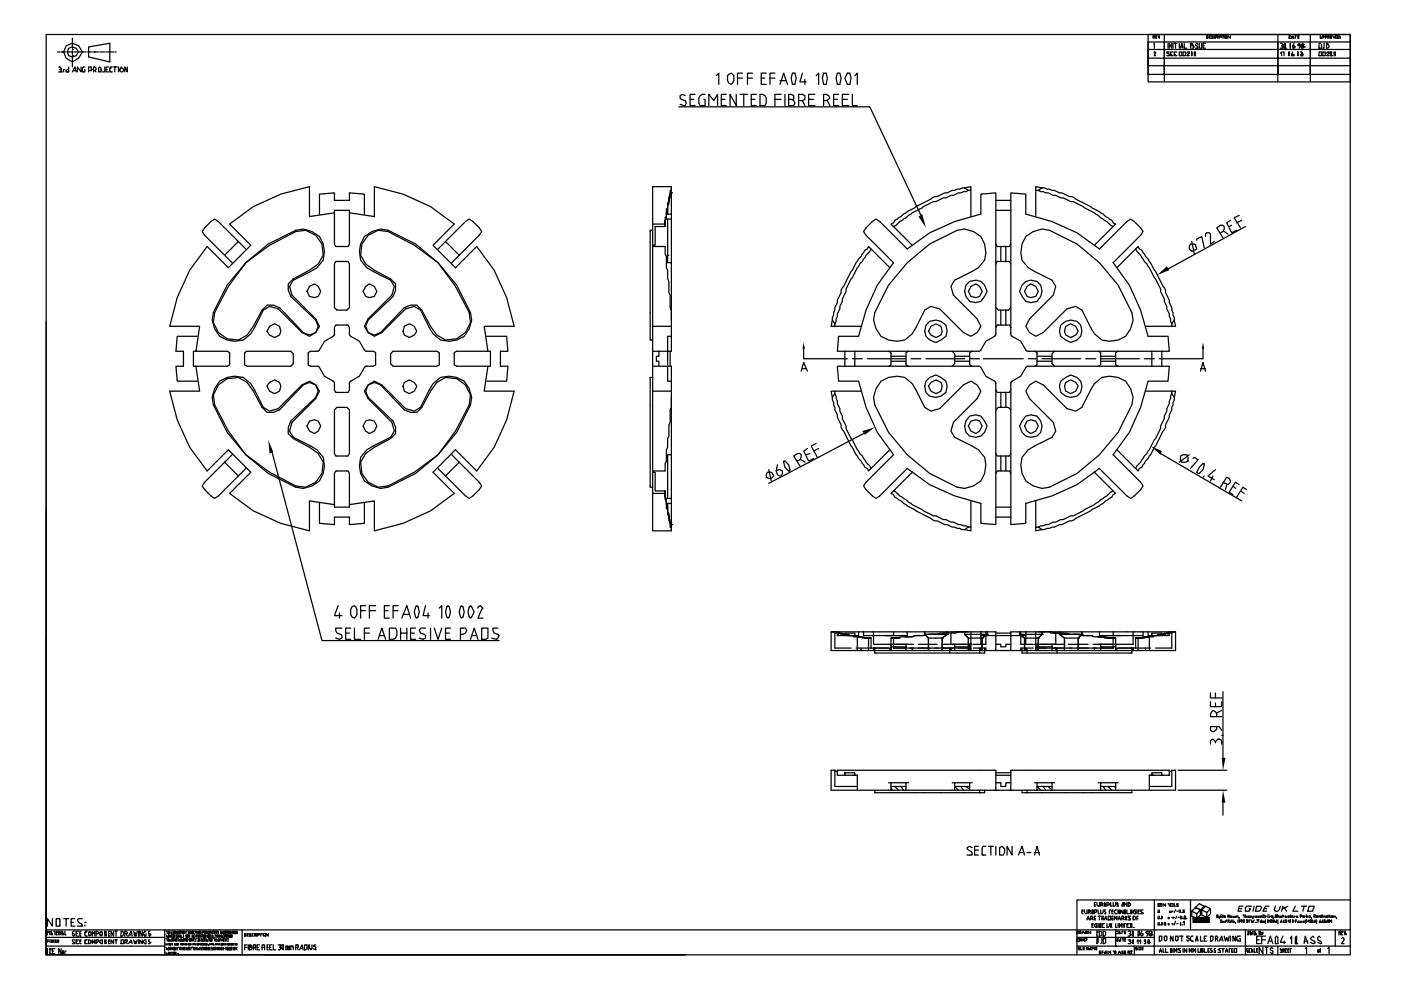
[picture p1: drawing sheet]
<svg xmlns="http://www.w3.org/2000/svg" width="297mm" height="210mm" viewBox="0 0 297 210" stroke-linecap="round" stroke-linejoin="round" font-family="sans-serif">
<g fill="none" stroke="#000" stroke-width=".26">
<path d="M12.2 11h.5M12.4 14.2h.3l.3 .3v.2h-.3M12.7 14.7h.3v.6h-.6M12.7 14.7h.3M13 11h1M13 15.3h.2M13.8 14.7h-.3v.6M14 9.7l1.3-.5 1.4 .5 .8 1.3-.8 1.3-1.4 .8-1.3-.8-.5-1.3zM14.3 11h1M14.3 15.3h.3M14.6 10.2l.7-.2 .8 .2 .6 .8-.6 .8-.8 .3-.7-.3-.3-.8zM14.6 14.2v1.1h-.6v-.3l.3-.3h.3"/>
<path d="M15.3 13.1v1.1M15.3 8.1v1.1M15.3 15.3l.6-1.1 .2 1.1M15.3 10.5h.3M15.3 9.4v.8M15.3 10.8v.8M15.3 12.1v.8M15.3 11.8h.3M15.6 11h1.6M15.6 15h.5M17.2 14.2v1.1l-.8-1.1v1.1M17.5 11h.8"/>
<path d="M18 14.2h-.3l-.2 .3v.8h.5v-.6M18.5 11h1.1M18.8 10l4.5-.8v3.9l-4.5-1zM18.8 15h.5v-.3h.3l-.3-.2v-.3h-.5v1.1M19.8 15h.3l.3 .3M19.8 11h1.1M20.1 15l.3-.3v-.2l-.3-.3h-.3v1.1M20.9 14.5l.3-.3 .2 .3v.8h-.5zM21.2 11h1M22.2 14.2v1.1h-.5M22.5 11h1.6M22.5 14.7h.3"/>
<path d="M23 14.2h-.5v1.1h.5M23.3 14.5h.2M23.8 14.2h-.3l-.2 .3v.8h.5M24.1 14.2h.8M24.3 11h.3M24.3 14.2v1.1M25.1 14.2v1.1M25.7 14.2l.5 .5v.3l-.3 .3h-.2l-.3-.3zM27 14.2v1.1l-.5-1.1v1.1M151.9 16.1l.5-.6v2.4M154.3 16.1l.7-.6 .6 .6v1l-.6 .8-.5-.3-.2-.5zM156.4 16.6h1"/>
<path d="M157.4 15.5h-1v2.4M158.5 16.6h1M159.5 15.5h-1v2.4M161.4 16.6h.8M162.5 15.5h-1.1v2.4h1.1M163.2 16.6h1.1M164.3 15.5h-1.1v2.4M165.4 17.9l.8-2.4 .8 2.4M165.4 17.1h1.3M168 15.5h.5l.3 1.1-.3 1.3h-.5l-.3-1.3zM170.1 15.5l-.5 1.9h1.3M170.7 16.8v1.1"/>
<path d="M173 16.1l.6-.6v2.4M174.6 15.5h.6l.2 1.1-.2 1.3h-.6l-.2-1.3zM177.5 15.5h.6l.2 1.1-.2 1.3h-.6l-.2-1.3zM179.7 15.5h.5l.2 1.1-.2 1.3h-.5l-.6-1.3zM181.2 16.1l.6-.6v2.4M243.4 10.5h42.9M244.5 7.8h.2v.3M244.7 7.8v-.2h-.2v.5M244.7 9.4v-.2v1M244.7 11.3v-.3h.3l-.3 .8h.3M245 7.8h.3M245.3 7.6h-.3v.5h.3"/>
<path d="M245.5 7.6l.3 .5v-.5M246.9 7.3v10.1M247.6 9.2v1M247.9 11h-.5v.3h.2l.3 .3v.2h-.5M248.2 11.6h.2M248.4 9.2v1l-.5-1v1M248.7 11h-.5v.8h.5M248.7 9.2v1M249 9.2h.5M249 11.6h.2M249.2 9.2v1M249.5 11h-.5v.8h.5"/>
<path d="M250 11h.6v.8h-.6zM250 9.2v1M250.3 10.2l.3-1 .2 1M250.3 10h.5M250.8 11h.6v.8h-.6zM251.1 9.2v1h.5M251.6 11.3l.3-.3h.2v.3l-.5 .5h.5M252.4 9.2v1M252.7 11.8v-.8v.8M252.9 9.4l-.2-.2v.5h.2l.3 .3-.3 .2h-.2M253.5 11.6h-.3v-.6h.3v.8h-.3M254 9.4l-.3-.2-.2 .2v.3h.2l.3 .3v.2h-.5"/>
<path d="M254.3 9.2v1h.5v-1M255.1 9.7h.2M255.6 9.2h-.5v1h.5M255.9 7.6h.2v.5h-.2zM256.4 7.8h.2M256.6 7.6h-.2v.5h.2M257.2 7.6h-.3v.2h.3v.3h-.3h.3M257.4 7.6h.3v.5h-.3zM257.7 7.6h.5v.2h-.2M258.2 7.6v.5l-.2-.3h-.3M258.5 7.8h.5l-.2-.2h-.3v.5M259 7.6h.6v.5"/>
<path d="M259.3 7.6v.5M259.8 7.6h.3v.5h-.3zM260.9 7.6v.5l-.6-.5v.5M270.9 7.3v10.1M271.5 11.3l.2-.3v.8M271.5 9.2h.2l.3 .2v.3h-.3M271.7 9.7h.3v.3M271.7 9.7h.3M272 11h.3v.8M272 10v.2h-.5M272 10h.3M272.3 9.4l.2-.2v1h-.2z"/>
<path d="M272.5 10.2h.3M273.3 7.6h.3l.2 .2v.3h-.5zM273.3 11.8v-.8v.8M273.6 9.2v1zM273.8 8.1l.3-.5 .3 .5h-.3M274.1 11l-.3 .8h.6v-.2h-.6M274.4 9.2l-.3 .5v.5h.3l.2-.2-.2-.3h-.3M274.9 7.6h-.3v.5M275.2 11.8v-.8v.8M275.2 7.8h.2M275.4 7.6h-.2v.5h.2M275.7 11h.3l.2 .3h-.2v.3h.2"/>
<path d="M275.7 11.6h.5M275.7 9.7h-.5v-.3h.2v-.2l.3 .2v.6l-.3 .2M276 9.4l.2-.2v.2h.3l-.3 .3h-.2zM276 10v-.3h.2l.3 .3M276 10v.2h.2l.3-.2M276 10h.2M276.2 11.6v.2h-.5M276.5 10h.3M277.8 7.3v10.1M279.7 11h.5v.8h-.5zM279.7 9.2h.2l.3 .2v.8h-.5zM279.9 7.6l.3 .5h-.3z"/>
<path d="M280.5 11h.5v.8h-.5zM280.7 7.8h-.2h.2v-.2h-.2v.5M280.7 9.2v1h-.2M281 7.8h.3v-.2h-.3v.5M281.3 11.3l.2-.3h.3v.3l-.5 .5h.5M281.3 9.2h.2v.2l.3 .3v.3l-.3 .2h-.2zM281.5 7.8h.3v.3M281.8 7.8v-.2h-.3v.5M282 7.6h.3v.5h-.3zM282 11h.3v.8h-.3zM282.3 11.8h.3M282.6 7.6l.2 .5 .3-.5"/>
<path d="M283.1 11.6h-.3v-.6h.3v.8h-.3M283.1 7.8h.3M283.6 7.6h-.5v.5h.5M283.6 7.6h.3l.3 .2v.3h-.6zM286.3 8.9h-42.9v5h42.9M286.3 12.3h-42.9v5.1h42.9v-10.1h-42.9v8.5h42.9M142.3 39.9v.5h-.2v1.1l-.3 .2v1.1l-.2 .2v1.1l-.3 .3v1.5l-.3 .3v1.9v-1.4l.3-.2v-1.3l.3-.3v-1.3l.2-.3v-1.1l.3-.2v-.8l.2-.3v-1.3h-3.9v7.9M143.9 22.7h40.5l10.9 23M145.3 20.3l-.6-.3-.5 .3v.5l.3 .3 .8 .2 .2 .6-.2 .5-1.1-.3M146.3 21.1h.8M147.4 20h-1.1v2.4h1.1M149.5 20h-.5l-.6 .3-.2 .5v1.1l.2 .5h1.1v-1.3h-.3"/>
<path d="M150.3 22.4v-2.4l1 1.3 .8-1.3v2.4M152.9 21.1h.8M154 20h-1.1v2.4h1.1M156.1 20v2.4l-1.3-2.4v2.4M156.9 20h1.6M157.7 20v2.4M159.3 21.1h.8M160.3 20h-1v2.4h1M161.1 20h.6l.5 .3 .3 .5v1.1l-.3 .5h-1.1zM164.3 21.1h1.3M165.6 20h-1.3v2.4M166.4 20v2.4"/>
<path d="M167.2 21.1h.5l.6 .2 .2 .6-.2 .5h-1.1v-2.4h.5l.6 .3v.8h-.6M169.3 21.3h.8l.6 1.1M170.1 21.3l.6-.2v-.8l-.6-.3h-.8v2.4M171.4 21.1h1.1M172.8 20h-1.4v2.4h1.4M174.6 21.3h.6l.5-.2 .2-.3-.2-.5-.5-.3h-.6v2.4M175.4 21.3l.5 1.1M176.7 21.1h.8M177.8 20h-1.1v2.4h1.1M178.6 21.1h1.1M179.9 20h-1.3v2.4h1.3M180.7 20v2.4h1.1"/>
<path d="M204.5 39.9l1.3-.3v.8h-.5M220.9 39.9l-1.3-.3v.8M43.9 52.3l4.5 4.5 4.8-4.8-4.5-4.5 5-3.7 5.8-2.6 6.1-1.6v6.3l5.3-.7v6.6l.3 .5h2.6l.3-.5v-6.6l5.3 .7v-6.3l6.1 1.6 5.8 2.6 5 3.7-4.5 4.5 4.8 4.8 4.5-4.5 3.7 5 2.6 5.8 1.6 6.1h-6.3l.8 5.3h-6.7l-.5 .3v2.6l.5 .3h6.7l-.8 5.3h6.3l-1.6 6.1-2.6 5.8-3.7 5-4.5-4.5-4.8 4.8 4.5 4.5-5 3.7-5.8 2.6-6.1 1.6v-6.3l-5.3 .8v-6.6l-.3-.6h-2.6l-.3 .6v6.6l-5.3-.8v6.3l-6.1-1.6-5.8-2.6-5-3.7 4.5-4.5-4.8-4.8-4.5 4.5-3.7-5-2.6-5.8-1.6-6.1h6.3l-.8-5.3h6.7l.5-.3v-2.6l-.5-.3h-6.7l.8-5.3h-6.3l1.6-6.1 2.6-5.8zM50.5 51.2l-2.9 3 1.6 1.5M52.1 52.8l-5.8-5.8-.8-.5-.8 .5-1.3 1.3-.5 .8 .5 .8 4.2 4.3M52.1 55.7l4.8-3.9 5.8-2.9 1.6-.3 1.8 .5 1.6 1.1 .8 1.6a4.3 4.3 0 0 1-2.6 5.8l-3.7 1.8-.8 1.4 .5 1.8 5 5 .8 1.6-.8 1.4-1.3 .7-1.6-.7-5-5.1-1.9-.5-1.3 .8-1.8 3.7a4.3 4.3 0 0 1-5.8 2.6l-1.6-.8-1.1-1.5-.5-1.9 .2-1.6 3-5.8zM52.1 55.7l5-3.7 5.6-2.9 2.1-.2 2.1 1 1.4 1.9 .2 2.4-1 1.8-1.9 1.3-3.4 1.9-1.1 1v1.4l.5 1.3 5.3 5 .6 1.3-.6 1.4-1.3 .5-1.3-.5-5-5.3-1.4-.6h-1.3l-1 1.1-1.9 3.4-1.3 1.9-1.9 1-2.3-.2-1.9-1.3-1.1-2.2 .3-2.1 2.9-5.5zM67.7 45.4v-4.2l3.2-.3v1.6h3.2v-1.6l3.2 .3v4.2M70.9 45.2v-.6h3.2v.6M71.2 55.5h2.6l.3 .5v9.3l-.5 .5h-2.2l-.5-.5v-9.3zM77.3 50.2l1.5-1.1 1.9-.5 1.6 .3 5.8 2.9 4.8 3.9 3.9 4.8 2.9 5.8 .3 1.6-.5 1.9-1.1 1.5-1.6 .8a4.3 4.3 0 0 1-5.8-2.6l-1.8-3.7-1.4-.8-1.8 .5-5 5.1-1.6 .7-1.3-.7-.8-1.4 .8-1.6 5-5 .5-1.8-.8-1.4-3.7-1.8a4.3 4.3 0 0 1-2.6-5.8zM78.1 49.9l2.1-1 2.1 .2 5.5 2.9 5.1 3.7 3.7 5.1 2.9 5.5 .2 2.1-1 2.2-1.9 1.3-2.3 .2-1.9-1-1.3-1.9-1.9-3.4-1-1.1h-1.4l-1.3 .6-5 5.3-1.3 .5-1.3-.5-.6-1.4 .6-1.3 5.2-5 .6-1.3v-1.4l-1.1-1-3.4-1.9-1.9-1.3-1-1.8 .2-2.4z"/>
<path d="M92.9 52.8l1.6-1.6 2.9 3M94.5 51.2l4.2-4.2 .8-.5 .8 .5 1.3 1.3 .5 .8-.5 .8-5.8 5.8M138.4 52.3h2.6v1.6l.3 .5v2.4l.3 .5v1.9l.2 .5v2.4l.3 .5v2.7l.2 .5v2.1M138.4 52.3v16.9M138.4 47.5v4.8M138.4 48.9h-.6v23.2h.6M138.4 47.5h2.6M141 48.1h-2.1v3.9h-.5M141.3 45.2h.3M141.6 46.5h.7v9.2h-.7zM141.6 54.2h.2M141.6 44.1v1.3h.7"/>
<path d="M142.1 41.2h.2M142.3 55.7v12.2M142.6 40.9h-.3v5.6M183.4 53.1l.5-.3 .2-.5 .6 .5-2.9 4-2.4 4.5v.5l-.8 1.6v.5l-.5 1.1v.5l-.6 1.1v.5l-.5 1.6-.5-.8v-.5l.5-1.6v-.5l.5-1.1v-.5l.8-1.6v-.5l3.2-5.9 1.1-1.3zM183.6 48.3l1.3-1.3 .8-.5 .8 .5 5.9 5.8 4.7-3.4 5.3-2.4 5.6-1.6v-4.2l3.1-.3v30.2l-2.1 1.3-1.3 2.1h-30.2l.3-3.2h4.2l1.6-5.5 2.4-5.3 3.4-4.8-5.8-5.8-.5-.8zM184.7 52.8l3.9 4M189.4 48.1l4 3.9M189.7 46.7l1.3-.8 1.4-1 5.8-3.2h.5l1.6-.8h.5l1.1-.5h.5l1.6-.5h.5l.8 .5-1.6 .5h-.5l-1.1 .6h-.5l-1 .5h-.6l-1.6 .8h-.5l-4.5 2.4-4 2.9-.5-.6 .5-.2zM192.4 55.7l4.7-3.9 5.8-2.9 1.6-.3 1.9 .5 1.6 1.1 .8 1.6a4.3 4.3 0 0 1-2.7 5.8l-3.7 1.8-.8 1.4 .5 1.8 5.1 5 .8 1.6-.8 1.4-1.4 .7-1.5-.7-5.1-5.1-1.8-.5-1.3 .8-1.9 3.7a4.3 4.3 0 0 1-5.8 2.6l-1.6-.8-1.1-1.5-.5-1.9 .3-1.6 2.9-5.8zM205.8 40.4v5.5M211.1 51.8l.3 .5h2.6l.3-.5M211.1 56l.3-.5h2.6l.3 .5"/>
<path d="M211.1 44.6h3.2M211.1 42.5h3.2M212.2 52.3v3.2M213.3 52.3v3.2M214.3 40.9l3.2 .3v4.2l5.5 1.6 5.3 2.4 4.8 3.4 5.8-5.8 .8-.5 .8 .5 1.3 1.3 .6 .8-.6 .8-5.8 5.8 3.4 4.8 2.4 5.3 1.6 5.5h4.2l.3 3.2h-30.1l-1.4-2.1-2.1-1.3zM217.5 50.2l1.6-1.1 1.8-.5 1.6 .3 5.8 2.9 4.8 3.9 4 4.8 2.9 5.8 .2 1.6-.5 1.9-1 1.5-1.6 .8a4.3 4.3 0 0 1-5.9-2.6l-1.8-3.7-1.3-.8-1.9 .5-5 5.1-1.6 .7-1.3-.7-.8-1.4 .8-1.6 5-5 .5-1.8-.8-1.4-3.7-1.8a4.3 4.3 0 0 1-2.6-5.8zM219.6 40.4v5.5M219.6 40.4h.5M220.1 40.4l.8-.5h.6l1.5 .5h.6l1 .5h.6l1.5 .8h.6l5.8 3.2 1.3 1 1.3 .8 .3 .6 .5 .2-.5 .6-.5-.3-.8-.8-1.3-.8-1.4-1-4.5-2.4h-.5l-1.6-.8h-.5l-1.1-.5h-.5l-1.1-.6h-.5zM236 48.1l-4 3.9M240.8 52.8l.5-.5 .3 .5 .5 .3 .8 1.3 1 1.3 3.2 5.9v.5l.8 1.6v.5l.5 1.1v.5l.6 1.6v.5l-.6 .8-.5-1.6v-.5l-.5-1.1v-.5l-.5-1.1v-.5l-.8-1.6v-.5l-2.4-4.5zM240.8 52.8l-4 4"/>
<path d="M252.4 51.8h.8l.3 .2 .2 .8-1 .6-.6-.6v-.5zM252.7 51.2l.5 2.7M253.7 51v-.3l1.1-.5 .5 2.4M255.6 50.2v-.5l.3-.3h.5l.2 .3v2.1l.8-.6M258.8 49.4l.5-.3 .3-.5v-.5l-.3-.3h-.5l-.8 .5 1.3 2.1M259.6 49.1l.7 .6M260.9 46.7l-.8 .6 1 2.1 1.1-.5M261.1 47.8l-.5 .3M262.7 45.7l-1 .5 1.3 2.1M263.3 46.7l-1.1 .6M264.1 48.1l-16.5 9M9.8 68.2v134.4h276.5v-195.3h-276.5v195.3"/>
<path d="M41.5 74.5h-.5v3.2h.5M41.8 71.3h-4.2l-.3 3.2h1.6v3.2h-1.6l.3 3.2h4.2M51.9 74.8l.5-.3h9.2l.6 .6v2.1l-.6 .5h-9.2l-.5-.3zM57.1 69.2l1.1-.5 1.1 .5 .2 1.1-.2 .8-1.1 .5-1.1-.5-.5-.8zM65.4 74.8l.5-.3h1.6l1.3-2.1 2.1-1.3v-1.6l.3-.5h2.6l.3 .5v1.6l2.1 1.3 1.3 2.1h1.6l.5 .3v2.6l-.5 .3h-1.6l-1.3 2.1-1.9 1.1-.2 .2v1.6l-.3 .6h-2.6l-.3-.6v-1.6l-.3-.2-1.8-1.1-1.3-2.1h-1.6l-.5-.3zM65.6 60.8l1.1-.6 .8 .6 .5 1-.5 1.1-.8 .2-1.1-.2-.5-1.1zM77.5 60.8l.8-.6 1.1 .6 .5 1-.5 1.1-1.1 .2-.8-.2-.5-1.1zM82.8 75.1l.5-.6h9.3l.5 .3v2.6l-.5 .3h-9.3l-.5-.5zM85.7 69.2l1.1-.5 1 .5 .6 1.1-.6 .8-1 .5-1.1-.5-.2-.8zM103.2 71.3h4.2l.3 3.2h-1.6v3.2h1.6l-.3 3.2h-4.2M103.5 74.5h.5v3.2h-.5M138.4 74.5v3.2"/>
<path d="M138.4 77.7h3.9v6.6M138.4 69.2v5.3M138.4 77.7v5.3M138.4 69.2h3.9M139.7 74.5v1.1h-.5v1h.5v1.1M142.1 74.5v3.2M142.3 71.3h-.7v9.6h.7M142.3 67.9v6.6h-3.9M169.9 78.8l.5-1.9 .8 1.9M170.1 78.2h.8M170.4 74v2.1h9.3M176.5 67.9l-.3 1.3h.8"/>
<path d="M177 68.7v.5M177 69.2h5.6M177.5 77.7h30.2l1.3 2.1 2.1 1.3v30.2l-3.1-.3v-4.2l-5.6-1.6-5.3-2.4-4.7-3.4-5.9 5.8-.8 .5-.8-.5-1.3-1.3-.5-.8 .5-.8 5.8-5.8-3.4-4.8-2.4-5.3-1.6-5.5h-4.2zM179.1 74.5v3.2M180.7 76.1h2.1M181.2 74.5v3.2M183.9 76.1h8.2M188.4 74.5l.5 .3v2.6l-.5 .3M188.9 76.6h3.2M188.9 75.6h3.2M192.6 74.5l-.5 .3v2.6l.5 .3M193.1 76.1h2.2"/>
<path d="M196.3 69a2.65 2.65 0 0 1 4.3 0l.2 1.3-.2 1-1.1 .8-1.1 .6a2.52 2.52 0 0 1-2.1-3.7zM196.3 76.1h8.2M197.4 69.2l1-.5 1.1 .5 .3 1.1-.3 .8-1.1 .5-1-.5-.6-.8zM201.9 74.5l.5 .6v2.1l-.5 .5M202.4 76.6h3.2M202.4 75.6h3.2M204.8 60.5a2.47 2.47 0 0 1 2.7-1 2.47 2.47 0 0 1 1.8 2.3l-.5 1.1-.8 1-1.1 .3-1.3-.3-.8-1-.3-1.1zM205.6 76.1h2.1M205.8 60.8l1.1-.6 .8 .6 .5 1-.5 1.1-.8 .2-1.1-.2-.5-1.1zM206.1 74.5l-.5 .3v2.6l.5 .3M208.5 76.1h8.5M211.1 65.3l.6 .5h2.1l.5-.5"/>
<path d="M211.1 69.5l.3-.5h2.6l.3 .5M212.2 65.8v3.2M213.3 65.8v3.2M216.7 60.5a2.31 2.31 0 0 1 3.2-.8 2.31 2.31 0 0 1 .8 3.2l-.8 1-1.4 .3-1-.3-.8-1-.5-1.1zM217.8 60.8l.7-.6 1.1 .6 .5 1-.5 1.1-1.1 .2-.7-.2-.6-1.1zM218 76.1h1.9M219.3 74.5l.6 .3v2.6l-.6 .3M219.9 76.6h3.1M219.9 75.6h3.1M220.9 76.1h8.2M223.6 74.5l-.6 .6v2.1l.6 .5M224.9 69a2.65 2.65 0 0 1 4.2 0 2.52 2.52 0 0 1-2.1 3.7l-1-.6-1.1-.8-.3-1z"/>
<path d="M226 69.2l1-.5 1.1 .5 .5 1.1-.5 .8-1.1 .5-1-.5-.3-.8zM230.2 76.1h2.1M232.8 74.5l.6 .3v2.6l-.6 .3M233.4 76.6h3.1M233.4 75.6h3.1M233.4 76.1h8.2M237.1 74.5l-.6 .3v2.6l.6 .3M242.6 76.1h2.1M242.9 69.2h5.5M244.2 74.5v3.2M246.3 74.5v3.2M249 67.9l.2 1.3h-.8v-.5"/>
<path d="M254.5 78.8l.6-1.9 .5 1.9M254.5 78.2h1.1M255.1 74v2.1h-9.3M46.3 81.7l1.9-1.4 2.3-.2 1.9 1 1.3 1.9 1.9 3.4 1 1.1h1.3l1.4-.5 5-5.3 1.3-.6 1.3 .6 .6 1.3-.6 1.3-5.3 5-.5 1.4v1.3l1.1 1 3.4 1.9 1.9 1.3 1 1.9-.2 2.4-1.4 1.8-2.1 1.1-2.1-.3-5.6-2.9-5-3.7-3.7-5-2.9-5.6-.3-2.1zM46.6 80.9l1.6-.8a4.3 4.3 0 0 1 5.8 2.6l1.8 3.7 1.3 .8 1.9-.5 5-5 1.6-.8 1.3 .8 .8 1.3-.8 1.6-5 5-.5 1.9 .8 1.3 3.7 1.8a4.3 4.3 0 0 1 2.6 5.9l-.8 1.5-1.6 1.1-1.8 .5-1.6-.2-5.8-2.9-4.8-4-3.9-4.8-3-5.8-.2-1.6 .5-1.8zM47.6 98.1l2.9 2.9 1.6-1.6M49.2 96.5l-5.8 5.8-.5 .8 .5 .8 1.3 1.3 .8 .5 .8-.5 4.2-4.2M57.1 81.1l1.1-.5 1.1 .5 .2 .8-.2 1.1-1.1 .5-1.1-.5-.5-1.1zM57.7 96l10.6 39.9h37.5M65.6 89.3l1.1-.2 .8 .2 .5 1.1-.5 1.1-.8 .5-1.1-.5-.5-1.1zM70.9 87l.5-.6h2.2l.5 .6v9.2l-.3 .5h-2.6l-.3-.5zM77.5 89.3l.8-.2 1.1 .2 .5 1.1-.5 1.1-1.1 .5-.8-.5-.5-1.1z"/>
<path d="M78.1 81.7l1.3-.8 1.6 .8 5 5 1.8 .5 1.4-.8 1.8-3.7a4.3 4.3 0 0 1 5.8-2.6l1.6 .8 1.1 1.6 .5 1.8-.3 1.6-2.9 5.8-3.9 4.8-4.8 4-5.8 2.9-1.6 .2-1.9-.5-1.5-1.1-.8-1.5a4.3 4.3 0 0 1 2.6-5.9l3.7-1.8 .8-1.3-.5-1.9-5-5-.8-1.6zM78.1 81.7l1.3-.6 1.3 .6 5 5.3 1.3 .5h1.4l1-1.1 1.9-3.4 1.3-1.9 1.9-1 2.3 .2 1.9 1.4 1 2.1-.2 2.1-2.9 5.6-3.7 5-5.1 3.7-5.5 2.9-2.1 .3-2.1-1.1-1.4-1.8-.2-2.4 1-1.9 1.9-1.3 3.4-1.9 1.1-1v-1.3l-.6-1.4-5.2-5-.6-1.3zM85.7 81.1l1.1-.5 1 .5 .6 .8-.6 1.1-1 .5-1.1-.5-.2-1.1zM95.8 96.5l1.6 1.6-2.9 2.9M97.4 98.1l4.2 4.2 .5 .8-.5 .8-1.3 1.3-.8 .5-.8-.5-5.8-5.8M138.4 83v16.9M138.4 80.1h-.6v23.3h.6M138.4 83h3.9M141.6 96.5h.7v9.2h-.7zM142.3 84.3v2.1l-.2 .6v2.6l-.3 .5v2.4l-.2 .5v1.9l-.3 .5v2.4l-.3 .5v1.6h-2.6v.3M142.3 84.3v12.2M163 99.7l.5 2.3"/>
<path d="M164.8 98.6l-.2 1.3 .2 .8 .8 .3 .3-.5v-.6l-.5-.2-.8 .2M166.2 97.8a1.87 1.87 0 0 1 1.3 2.1 1.87 1.87 0 0 1-1.3-2.1zM169.1 97.8l.5-.3 .3-.5v-.5l-.3-.3h-.5l-.8 .5 1.3 2.2M169.9 97.5l.8 .6M171.2 95.2l-.8 .5 1 2.1 1.1-.5M171.7 96.2l-.8 .3M173 94.1l-1 .5 1.3 2.4M173.6 95.2l-1.1 .5M177 83.5l.5 1.6v.5l.6 1.1v.5l.5 1.1v.5l.8 1.6v.5l2.4 4.5 1 1.3 .8 1.4 .8 .8 .3 .5-.6 .5-.2-.5-.5-.3-.8-1.3-1.1-1.3-3.2-5.8v-.6l-.8-1.6v-.5l-.5-1v-.6l-.5-1.6v-.5zM177 83.5v-.5h-.8l.3 1.3M177 83h5.6M183.1 92l-20.1 10.6"/>
<path d="M186.8 80.9l1.6-.8a4.3 4.3 0 0 1 5.8 2.6l1.9 3.7 1.3 .8 1.8-.5 5.1-5 1.5-.8 1.4 .8 .8 1.3-.8 1.6-5.1 5-.5 1.9 .8 1.3 3.7 1.8a4.3 4.3 0 0 1 2.7 5.9l-.8 1.5-1.6 1.1-1.9 .5-1.6-.2-5.8-2.9-4.7-4-4-4.8-2.9-5.8-.3-1.6 .5-1.8zM188.6 95.4l-3.9 4M196.3 80.9l.8-.8 1.3-.5 1.1 .5 1.1 .8 .2 1-.2 1.4a2.65 2.65 0 0 1-4.3 0l-.2-1.4zM197.4 81.1l1-.5 1.1 .5 .3 .8-.3 1.1-1.1 .5-1-.5-.6-1.1zM205.6 88.3l1.3-.3 1.1 .3 .8 1 .5 1.1a2.46 2.46 0 0 1-1.8 2.3 2.46 2.46 0 0 1-2.7-1l-.3-1.3 .3-1.1zM205.8 89.3l1.1-.2 .8 .2 .5 1.1-.5 1.1-.8 .5-1.1-.5-.5-1.1zM211.1 87l.6-.6h2.1l.5 .6M211.1 82.7l.3 .6h2.6l.3-.6M211.1 96.2l.3 .5h2.6l.3-.5M212.2 83.3v3.1M212.2 96.7v3.2M213.3 83.3v3.1"/>
<path d="M213.3 96.7v3.2M214.3 81.1l2.1-1.3 1.4-2.1h30.1l-.3 3.2h-4.2l-1.6 5.5-2.4 5.3-3.4 4.8 5.8 5.8 .6 .8-.6 .8-1.3 1.3-.8 .5-.8-.5-5.8-5.8-4.8 3.4-5.3 2.4-5.5 1.6v4.2l-3.2 .3zM217.5 88.3l1-.3 1.4 .3a2.65 2.65 0 0 1 0 4.2 2.52 2.52 0 0 1-3.7-2.1l.5-1.1zM217.8 89.3l.7-.2 1.1 .2 .5 1.1-.5 1.1-1.1 .5-.7-.5-.6-1.1zM218.3 81.7l1.3-.8 1.6 .8 5 5 1.9 .5 1.3-.8 1.8-3.7a4.3 4.3 0 0 1 5.9-2.6l1.6 .8 1 1.6 .5 1.8-.2 1.6-2.9 5.8-4 4.8-4.8 4-5.8 2.9-1.6 .2-1.8-.5-1.6-1.1-.8-1.5a4.3 4.3 0 0 1 2.6-5.9l3.7-1.8 .8-1.3-.5-1.9-5-5-.8-1.6zM224.9 80.9l1.1-.8 1-.5a2.46 2.46 0 0 1 2.3 1.7 2.46 2.46 0 0 1-1 2.7l-1.3 .3-1-.3-1.1-.7-.3-1.4zM226 81.1l1-.5 1.1 .5 .5 .8-.5 1.1-1.1 .5-1-.5-.3-1.1zM236.8 95.4l4 4M242.9 83h5.5M246.1 96.2l17.2 10.1M248.4 83.5l.6 .8v.5l-.6 1.6v.6l-.5 1v.5l-.8 1.6v.6l-3.2 5.8-1 1.3-.8 1.3-.5 .3-.3 .5-.5-.5 .2-.5 .8-.8 .8-1.4 1.1-1.3 2.4-4.5v-.5l.8-1.6v-.5l.5-1.1v-.5l.5-1.1v-.5zM248.4 83h.8l-.2 1.3"/>
<path d="M248.4 83v.5M250.3 96.7l.5-.2h.8l.3 .5v.8l-.5 .3h-.8l-.3-.6zM252.1 96.5l-2.1 1.6M252.9 97.3l.3-.3 .8 .5-1.6 1.9M255.1 98.3h.2a1.87 1.87 0 0 1-1.3 2.2l-.3-.3 .6-1.1zM257.7 99.7l-1.6 1.3 1.3 .8M9.8 108.4v94.2h135.5h-89.2M67.7 106.8v4.2l3.2 .3v-1.6h3.2v1.6l3.2-.3v-4.2M70.9 107.1v.5h3.2v-.5M138.4 104.7v7.9h3.9v-.2M141 104.2v1.3l.3 .2v1.4l.3 .2v1.4l.2 .2v1.1l.3 .2v.8l.2 .3v1.1v-.6h-.2v-1l-.3-.3v-1.1l-.2-.2v-1.1l-.3-.2v-1.6l-.3-.3zM141 104.2h-2.1v-4h-.5v4.5h2.6"/>
<path d="M141.3 107.1h.3M142.1 111h.2M142.3 105.7v5.6h.3M142.3 106.8h-.7v1.3M162.7 100.2h.8l.5 .8-.5 .5h-.5l-.5-.3v-.5zM188.9 104.7l.5-.5 .6 .2 .8 .8 1.3 .8 1.3 1.1 4.5 2.3h.5l1.6 .8h.6l2.6 1.1 1.6 .3 .5 .2-.8 .6h-.5l-.5-.3-1.6-.3-1.1-.5h-.5l-1.6-.8h-.5l-5.8-3.2-1.4-1-1.3-.8-.3-.5zM193.4 100.2l-4 4M205.3 111.8h.5M205.8 111.8v.8l-1.3-.2M205.8 106.3v5.5M211.1 100.5l.3-.6h2.6l.3 .6M211.1 107.6h3.2"/>
<path d="M211.1 109.7h3.2M219.6 106.3v5.5M220.1 111.8l.6-.2 1.5-.3 2.7-1.1h.5l1.6-.8h.5l4.5-2.3 1.4-1.1 1.3-.8 .8-.8 .5-.2 .5 .5-.5 .3-.3 .5-1.3 .8-1.3 1-5.8 3.2h-.6l-1.5 .8h-.6l-1 .5-1.6 .3-.5 .3h-.6zM220.1 111.8h-.5v.8l1.3-.2M232 100.2l4 4M255.3 101l-.2 .2M257.2 101l-.6 1M259.3 102.3l1 .5 .6-.5v-.3l-.3-.5-.5-.3-1.3 2.2M260.1 102.8l-.3 1.1M261.4 103.1l.5 .5M262.7 102.8l-.8-.5-1.3 2.1 .8 .6M263 104.2l.8 .5"/>
<path d="M264.3 103.9l-.8-.5-1.3 2.1M71.7 128.5l-.8 2.1h1.6M72 130.1v1M72.5 133.3h-1.3v.5l.2 .5 .8 .3 .3 .2v.6l-.5 .2-.8-.2M73.3 134.3h.8M74.3 133.3h-1v2.3h1M74.6 128.8l.5-.3 .6 .8v1.1l-.6 .7-.5-.2-.3-.5v-1.1zM75.1 133.3v2.3h1.4M76.5 129.6h1M77.3 134.3h1M77.5 128.5h-1v2.6M78.3 133.3h-1v2.3"/>
<path d="M78.3 129.6h1.3M79.6 128.5h-1.3v2.6M80.2 135.6l.8-2.3 .8 2.3M80.4 134.8h1.1M81.5 129.6h.8M82.5 128.5h-1v2.6h1M82.5 133.3h1.4l.2 .5v1l-.2 .6-.6 .2h-.8zM83.3 129.6h1.1M84.4 128.5h-1.1v2.6M84.9 134.3h1.4M84.9 133.3v2.3M85.2 131.1l1.1-2.6 .7 2.6"/>
<path d="M85.5 130.4h1.3M86.3 133.3v2.3M87 134.3h.8M88.1 133.3h-1.1v2.3h1.1M88.4 128.5a1.92 1.92 0 0 1 0 2.6 1.92 1.92 0 0 1 0-2.6zM90.2 128.5l-.5 2.1h1.3M90.2 133.3h-1l-.3 .5 .3 .5 .8 .3 .2 .2v.6l-.5 .2-.8-.2M90.8 130.1v1M91.3 133.3v2.3M92.1 133.3l.8 2.3 .8-2.3M93.1 129l.6-.5v2.6M94.5 134.3h.7"/>
<path d="M95 128.5a1.92 1.92 0 0 1 0 2.6 1.92 1.92 0 0 1 0-2.6zM95.5 133.3h-1v2.3h1M97.6 128.8l.3-.3a1.92 1.92 0 0 1 0 2.6l-.3-.2-.2-1.1zM97.6 134.6h.6l.5-.3 .3-.5-.3-.5h-1.1v2.3M99.5 128.8l.2-.3 .3 .3 .5 1-.8 1.3-.2-.2-.3-1.1zM99.7 135.6l.8-2.3 .8 2.3M100 134.8h1.1M101.3 129v-.2l.6-.3 .5 .5-.3 .3-.8 1.8h1.1M102.1 133.3h1.4v2.1l-.6 .2h-.8zM105.6 133.3h-1.1v.5l.3 .5 .8 .3 .2 .2-.2 .6-.3 .2-1.1-.2M176.5 134.1h.5v.2h1.1l.2 .3h1.1l.3 .2h1l.3 .3h1.6l.2 .3h1.9h-1.3l-.3-.3h-1.3l-.3-.3h-1.3l-.3-.2h-1l-.3-.3h-.8l-.3-.2h-1.3v3.9h7.9M177 134.1v3.4h3.4"/>
<path d="M177.8 134.1v.7M179.1 134.8v-.5h2.1v.5M181.5 137.5h3.2M181.8 134.8v3.2M182 134.1v.7h-4.2M182.6 137.5v.5M183.1 134.1h9.3v.7h-9.3zM183.1 134.1h-5.6v.7h.3M184.1 135.4v2.6h4.5v-.5h-3.9M184.7 135.4v2.1M185.2 134.1v2.6h7.4M185.2 137.5h3.2"/>
<path d="M185.2 137.5h.3v1.1h23.3v-1.1M185.2 137.5v.5M188.6 138h.3M188.9 138h16.9M188.9 135.4v2.6M188.9 137.2h3.2M189.4 136.7h4.3M189.4 137.5h4.3M189.4 134.1v.7M189.4 135.4v2.1M189.4 137.5h2.4M192.1 136.7v1.3"/>
<path d="M192.4 134.1h12.1M192.9 137.5h4.2M193.4 137.5v.5M194.7 136.7h4M194.7 137.5h4.3M195.8 134.8h-1.9l-.5 .3h-1.6M196.1 134.6h5M196.1 134.6l.7 .8v2.6v-2.6M196.1 134.6l.7 .8M196.1 134.1v.5M196.8 135.4h3M198.2 137.5h4.2"/>
<path d="M199.8 136.7h5.5M199.8 137.5h5.5M199.8 135.4h.2M199.8 135.4v2.6M200.8 134.1v.5l-1 .8M201.1 134.3h-1.1l-.5 .3h-2.7M201.3 137.5v1.1M201.6 134.1v2.6M201.6 137.5v.5M201.9 136.7h4.2M202.4 136.7v1.3M202.4 137.2h3.2"/>
<path d="M203.2 137.5h2.6M204.5 134.6h5M204.5 134.1h-2.1l-.5 .2h-2.7l-.5 .3h-2.4l-.5 .2h-1.9l-.5 .3h-2.4l-.5 .3h-1.6h1.9M204.5 134.1h6.6v3.9M204.5 134.6l.8 .8M204.5 134.1v.5M205.3 135.4h3.2M205.3 134.1h-2.1l-.5 .2h-.6M205.3 135.4v2.6M205.6 136.7v1.3M205.8 138h5.3M205.8 134.1v3.9"/>
<path d="M206.4 137.5h2.6v.5M207.7 137.5v1.1M208 137.5v.5M209 134.1v2.6h-2.6M209.3 134.1v.5l-1.1 .8v2.6M211.1 138h3.2M211.1 136.7h1.1v.5h1.1v-.5h1M211.1 134.3h3.2M214.3 138h5.3M216.2 134.6h5M216.2 134.6l1 .8M216.2 134.1v.5"/>
<path d="M216.4 134.1v2.6h2.7M216.7 137.5v1.1h23.3v-1.1M217.2 135.4h2.9M217.2 135.4v2.6M217.5 136.7v-2.6v.7h-3.2v3.2M217.5 137.5v.5M217.8 137.5v1.1M219.1 137.5h-2.7v.5M219.3 136.7h4.3M219.6 138h16.9M219.6 137.5h2.4M219.6 134.1v3.9"/>
<path d="M219.9 136.7v1.3M219.9 137.2h3.1M220.1 134.1h1.4M220.1 137.5h5.6M220.1 136.7h5.6M220.1 135.4h.3M220.1 135.4v2.6M220.9 134.1h2.1l.6 .2h2.6l.5 .3h2.4l.6 .2h1.8l.5 .3h2.4l.5 .3h1.6h-2.3l-.3-.3h-1.1M220.9 134.1h12.2M220.9 134.1h-6.6v.7h-6.3v-.7v2.6M220.9 134.1v.5l-.8 .8M222.5 134.1l.3 .2h2.6l.6 .3h.7"/>
<path d="M223 137.5h4.3M223 136.7v1.3M223.8 134.1v2.6M223.8 137.5v.5M224.1 137.5v1.1M224.6 134.6l1.1 .8v2.6v-2.6M224.6 134.6h5.1M224.6 134.6l1.1 .8M224.6 134.1v.5M225.7 135.4h2.9M226.5 136.7h4.2M226.7 137.5h4"/>
<path d="M227.5 134.6h1.1l.5 .2h2.4l.3 .3M228.3 137.5h4.3M228.6 135.4h.3M228.6 135.4v2.6M229.4 134.1v.5l-.8 .8M231.8 137.5h4.2M231.8 136.7h4.2M232 137.5v.5M233.1 134.1h9.3v.7h-9.3zM233.4 137.5h2.6M233.4 137.2h3.1M233.4 136.7v1.3"/>
<path d="M236 134.1v.7M236 135.4v2.1M236.5 135.4v2.6M236.5 138h.3M237.1 137.5h3.1v.5M240.2 134.1v2.6h-7.4M240.8 135.4h1.3l.3-.3h1.3l.2-.3h1.4l.2-.2h1.1l.3-.3h.7l.3-.2h1.1h-.6v.2h-1l-.3 .3h-1l-.3 .2h-1.1l-.2 .3h-1.6l-.3 .3zM240.8 135.4v2.1h-4v.5h4.5v-2.6M240.8 137.5h3.1M242.4 134.1h5.5v.7h-.3M242.9 137.5v.5M243.4 134.1v.7h4.2"/>
<path d="M243.7 134.8v3.2M244.2 134.8v-.5h2.1v.5M247.6 134.1v.7M248.4 134.1v3.4h-3.4M249 134.1h.2v3.9h-7.9M256.6 148.9v1h2.4v-1M256.6 147v1.1h2.4M257.7 157.3l-.5-.5-.6 .3v.8M257.7 157.3l.5-.5h.3l.5 .3v.8M257.7 147v1.1M257.7 149.1v.8M257.7 157.3v.3"/>
<path d="M258 154.2v.5l-.6 .5-.8-.2v-.8h1.9l.5 .8M258 152v-.5l-.3-.5-.5-.3-.6 .8v.5h2.4M259 156h.3M259 150.7l-1 .6M259.3 146.8v14M177 163.4l.3 .3h.2M177 163.4h-.8v4.3h12.7M177 163.4v3.5h4.8M179.1 164h2.1v.5h-2.1zM179.1 164.5h-1.6v-1.1h33.6v4.3M180.7 164.5h1.1M181.2 164.5h.6"/>
<path d="M181.8 164.5v3.2M185.5 167.7v.5h22.2M188.4 166.1h4.2M188.9 166.9h3.2v.8h-3.2zM188.9 167.1l.3 .6M188.9 166.1v.8M189.7 166.9l.8 .8M191 166.9l.6 .8M192.1 167.7h10.3M192.1 166.1v.8M201.9 166.1h.5M202.4 166.9h3.2v.8h-3.2z"/>
<path d="M202.4 166.1v.8l.8 .8M202.4 166.1h3.7M203.7 166.9l.6 .8M204.8 166.9l.8 .5M205.6 167.7h5.5M205.6 166.1v.8M206.1 179.8l-.5-.2-.5 .2v.3l1 .8v.5h-1M207.4 179.6h-.8v1.8h.8M207.7 167.7v.5M208.8 167.7v.5h-1.1M209 179.6h-.5a2.09 2.09 0 0 0-.3 1.8h.8M209.5 179.6h1.1"/>
<path d="M210.1 179.6v1.8M211.1 167.7h3.2M211.1 166.1h1.1v.8h1.1v-.8h1M211.1 164.5h3.2M211.1 164h3.2M211.1 179.6v1.8M211.9 179.8l.6-.2 .5 .5v.8l-.3 .5h-.8zM214.3 167.7h5.6M214.6 179.6v1.8l-1.1-1.8v1.8M216.7 167.7v.5h1.1M217.8 167.7v.5M219.3 166.1h3.7"/>
<path d="M219.9 166.9h3.1v.8h-3.1zM219.9 166.1v.8l.8 .8M221.2 166.9l.5 .8M222.2 166.9l.8 .8h10.4M223 166.1h.6M223 166.1v.8M232.8 166.1h.6M233.4 166.9h3.1v.8h-3.1zM233.9 166.9l.5 .8M234.9 166.9l.8 .8M236.3 166.9l.2 .2M236.5 166.1h-3.1v.8"/>
<path d="M236.5 166.1v.8M236.5 166.1h.6M240 167.7v.5h-22.2M243.7 164.5h1M243.7 164.5h.5M243.7 164.5v3.2M244.2 164h2.1v.5h-2.1zM246.3 164.5h1.6v-1.1h-33.6v4.3M247.9 163.7h.3l.2-.3h.8v4.3h-12.7M248.4 163.4v3.5h-4.7M249.8 163.4h10.3M249.8 167.7h10.3"/>
<path d="M259.3 170.3v2.6M9.8 198.9h25.1M9.8 197.3h276.5M10.1 198.3v-.7l.2 .2 .3-.2v.7M10.1 199.7h.2M10.3 199.4h-.2v.5M10.6 199.4v.5M10.8 198.3v-.7l.3 .7M10.8 198.1h.3M11.1 194.9v1.6l-1-1.6v1.6M11.1 199.4v.5l-.3-.5v.5M11.4 197.6h.2v.7"/>
<path d="M11.4 199.4v.5M11.9 194.9h.8v1.6h-.8zM11.9 199.4h-.3v.3h.3v.2h-.3h.3M11.9 197.8h.3M12.2 197.6h-.3v.7h.3M12.2 199.7h.2M12.2 199.4v.5M12.4 198.3v-.7h.3v.2h-.3h.3v.5M12.4 199.4v.5M13 197.6v.7M13.2 198.3v-.7l.3 .7M13.2 198.1h.3"/>
<path d="M13.5 194.9h1.1M13.8 197.6v.7h.2M14 194.9v1.6M15.1 195.7h.5M15.9 194.9h-.8v1.6h.8M15.9 199.4h-.6v.3l.3 .2h.3v.3h-.6M15.9 197.6h-.3l-.3 .2v.3h.3l.3 .2-.3 .3-.3-.3M16.1 199.7h.3M16.1 198.1h.3M16.7 199.4h-.6v.8h.6M16.7 197.6h-.6v1h.6M16.9 199.7h.3"/>
<path d="M16.9 198.1h.3M17.2 199.4h-.3v.8h.3M17.2 197.6h-.3v1h.3M17.5 194.9h-.8l-.3 .3 .3 .5 .8 .5v.3h-1.1M18 195.7h.3M18 196.2v.3M18 197.8h.3M18.5 199.4h-.5v.8h.5M18.5 197.6h-.2l-.3 .2v.5l.3 .3h.2M18.8 199.4h.2l.3 .3v.2l-.3 .3h-.2zM18.8 197.8l.2-.2v.2h.3v.5h-.3v.3l-.2-.3zM19.6 198.6v-1l.2 .5 .3-.5v1"/>
<path d="M20.4 199.9h.2l.3-.2v-.3h-.5v.8M20.4 198.1h.5v-.3l-.3-.2h-.2v1M21.2 199.7l.2-.3h.3v.8h-.3l-.2-.3zM21.2 197.8h.2v-.2l.3 .2v.5l-.3 .3v-.3h-.2zM22.5 199.4v.8l-.3-.8v.8M22.5 197.6v1l-.3-1v1M23 199.7h.3M23 198.1h.3M23.3 199.4h-.3v.8h.3M23.3 197.6h-.3v1h.3M24.1 199.4v.8l-.6-.8v.8M24.1 197.6v1l-.6-1v1"/>
<path d="M24.3 199.4h.6M24.3 197.6h.6M24.6 197.6v1M24.6 199.4v.8M25.7 199.4h.5v.8h-.5zM25.7 197.6h.2l.3 .2v.5l-.3 .3h-.2zM26.5 199.9h.2l.3 .3M26.5 198.1h.2l.3 .5M26.7 199.9l.3-.2v-.3h-.5v.8M26.7 198.1h.3v-.3l-.3-.2h-.2v1M27.3 198.6l.5-1 .2 1M27.5 199.9h.3"/>
<path d="M27.5 198.3h.3M28.3 199.4l.3 .8v-.5l.2 .5 .3-.8M28.3 197.6l.3 1v-.8l.2 .8 .3-1M29.4 197.6v1M29.4 199.4v.8M30.2 199.4v.8l-.6-.8v.8M30.2 197.6v1l-.6-1v1M31 199.4h-.3l-.3 .3v.2l.3 .3h.3v-.5M31 197.6h-.3v.2h-.3v.5h.3v.3h.3v-.5M31.7 199.4h-.2v.3l.2 .2h.3l-.3 .3h-.2M31.7 197.6h-.2v.5h.2l.3 .2h-.3v.3l-.2-.3M34.9 197.3v5.3"/>
<path d="M35.2 197.6h.3v.5M35.2 198.3l.3 .6v-.3l.2 .3v-.6v.6M35.2 199.1h.3v.6M35.7 199.1l.3 .3v.3h-.3zM35.7 197.8h.3M35.7 198.6h.3M35.7 197.6v.5M36 197.6v.5M36 198.3v.6M36.2 198.1h.3M36.2 197.8h.3M36.2 198.6h.3"/>
<path d="M36.2 197.6h.3M36.2 198.3v.6M36.5 199.1v.6h-.3v-.3zM36.5 199.1h.3v.6M36.5 198.3h.3v.6h-.3l-.3-.3zM36.8 197.6h.2v.5h-.2zM36.8 198.6h.2M37 197.6h.3v.5h-.3zM37 197.8h.6M37 199.4h.6M37 198.3v.6M37 199.1v.6"/>
<path d="M37.3 199.1v.6h.3M37.3 198.3h.3v.6h-.3M37.3 198.6h.5M37.6 199.1h-.3v.6M37.6 197.6v.5h.2M37.8 197.6v.5h.3v-.5v.5M37.8 199.7v-.6v.3h.3h-.3l.3 .3M37.8 198.3v.6M38.1 197.6l.3 .2v-.2v.5M38.1 198.9v-.6l.3 .6M38.1 198.6h.3M38.4 198.3v.6h.2"/>
<path d="M38.4 199.1l.2 .3v.3h-.2zM38.6 199.4l.3-.3v.6h-.3zM38.6 197.8h.3M38.9 197.6h-.3v.5h.3v-.5l.3 .5v-.5M38.9 198.3v.6M39.2 199.7v-.6h.2v.6h.3v-.6v.6M39.2 199.4h.2M39.7 197.6h-.3v.5M39.7 198.3v.6l-.3-.6v.6M39.7 198.3h.3v.6h-.3zM39.7 199.1l.3 .3 .2-.3v.6h.3v-.6l.2 .6v-.6M39.7 198.6h.5"/>
<path d="M40.2 197.6h-.2v.5h.2h-.2M40.2 197.6h.3v.5h-.3zM40.2 197.8h.5M40.2 199.4h.3M40.2 198.3v.6M40.5 199.1h-.3v.6M40.7 197.6v.5M40.7 198.3v.6l.3-.3h-.3M41 198.6h.3M41.3 197.6h-.3v.5M41.3 198.3h-.3v.6h.3M41.3 199.1h-.3v.6"/>
<path d="M41.3 199.7h.2M41.3 199.4h.2M41.5 198.6h.3v.3M41.5 197.8h.3M41.5 199.1h.3M41.8 197.6v.5l-.3-.5-.2 .5M41.8 198.6v-.3h-.3v.6M41.8 199.7h.3M42.1 198.6h.8v.3M42.1 199.1l.2 .3v.3h-.2zM42.1 198.3v.6M42.3 197.6h.3h-.3v.5l-.2-.5v.5"/>
<path d="M42.3 198.6h.3v-.3h-.3v.6M42.3 198.1h.3M42.3 197.8h.3M42.3 199.1v.6M42.6 199.4h.3M42.6 199.1h.3M42.9 197.8h.2v-.2h-.2v.5M42.9 198.6v-.3h-.3v.6M42.9 199.4h.2v-.3h.3v.6h-.8M42.9 199.4v.3M43.1 198.3h.3v.6h-.3zM43.1 198.6h.6"/>
<path d="M43.4 198.1v-.5h.3v.2h-.3l.3 .3M43.4 198.3h.3v.6h-.3zM43.7 197.6h.2v.5h-.2zM43.7 197.8h1v.3M43.9 198.3v.6l.3-.3v-.3M43.9 199.7v-.3l-.2-.3v.6h.5M44.2 197.8h.2l-.2-.2v.5M44.2 198.6v.3h.2h-.2M44.2 198.6h.5M44.2 199.4h.5M44.2 199.1h.2M44.2 198.3h.2"/>
<path d="M44.2 198.3v.3M44.7 197.8v-.2h-.3v.5M44.7 198.3h-.3v.6h.3M44.7 199.1h-.3v.6h.3M44.7 199.1h.3v.6h-.3zM45 197.6v.5h.2M45 198.1v-.5h.5v.5M45 198.3l.2 .3-.2 .3zM45 197.8h.2M45.2 199.1h.3v.6M45.2 198.9h.3M45.5 198.3h.3v.6"/>
<path d="M45.8 198.1v-.5h.2v.2h-.2l.2 .3M45.8 199.1l.2 .3v.3h-.2zM46 197.6l.3 .2v-.2M46 198.9v-.6h.3v.3h-.3l.3 .3 .3-.6v.6M46.3 199.1l.3 .3v.3h-.3zM46.3 198.6h.3M46.3 197.8v.3M46.6 199.1h.2v.6M46.8 198.1v-.5v.5M46.8 197.6l.3 .5v-.5M47.1 198.3v.6l-.3-.6v.6M47.1 198.9h.3"/>
<path d="M47.1 199.4h.5M47.1 199.1v.6M47.4 197.8h.8v-.2h-.3v.5M47.4 198.6h1v.3M47.4 199.1v.6h.2M47.4 198.3h.2M47.4 197.6v.5M47.6 197.6h.3v.5h-.3zM47.6 199.1h-.2v.6M47.9 197.8h.3v.3M47.9 198.3h-.3v.6M47.9 199.1v.6"/>
<path d="M48.2 198.3h-.3v.6h.3v-.6h.2v.3M48.2 199.7h.2M48.2 199.4h.2M48.2 199.1h.2M48.4 198.1v-.5v.2l.3-.2v.5l.2-.5v.5M48.7 198.6h.2M48.9 198.3h-.2v.6h.2M48.9 198.3h.3v.6h-.3zM48.9 197.8h.3M49.2 198.1v-.5h.3v.5M49.7 197.6h.3v.5h-.3zM49.7 197.8h.6"/>
<path d="M50.3 197.6v.5l-.3-.5v.5M51.3 197.3v5.3M51.9 198.1h.2v.5h-.2zM52.4 198.3h.3M52.7 198.1h-.3v.5h.3M53.2 198.1h-.3v.2h.3v.3h-.3h.3M53.7 198.1h-.3v.5h.3M54 198.6v-.5h.2v.2h-.2l.2 .3M54.5 198.6v-.5v.5M54.5 198.1h.5v.2h-.5M55.6 198.1h-.3v.5M55.8 198.1h.6v.5h-.3l-.3-.3v-.2v.5"/>
<path d="M56.9 198.1v.5l-.5-.5v.5M206.6 180.4h.8M215.9 181.4l.8-1.8 .5 1.8M216.2 180.9h.8M217.8 180.9h.7M219.3 181.4l.6-1.8 .5 1.8M219.3 180.9h1.1M228.3 199.1h.6v.6h-.6v-.6h.3M228.3 197.6h.3v.5h-.3zM228.3 198.9h16.4M228.9 197.8h.2v.3M228.9 199.4h.2"/>
<path d="M229.1 197.8v-.2h-.2v.5M229.1 199.1v.6M229.4 198.1l.3-.5 .2 .5M229.4 197.8h.5M229.4 199.1v.6M229.4 193.3h.3M229.7 199.4l.2 .3h.3l.3-.3v-.3h-.6v.6M229.7 193.1h-.3v.8h.3M229.9 193.1v.5l.3 .3h.3v-.8M229.9 199.1l-.5 .3M230.2 197.6v.5l.3-.5v.5l.2-.5v.5M230.5 195.2l.2-.8 .3 .8"/>
<path d="M230.5 194.9h.5M230.7 197.6l.5 .5v-.5M230.7 193.6h.3l.2 .3M231 193.6v-.3h.2l-.2-.2h-.3v.8M231.2 194.9h.3l.3 .3M231.5 193.1h.3v.8h-.3zM231.5 194.9l.3-.3-.3-.2h-.3v.8M231.5 196.2h.3M231.8 196h-.3v.8h.3M232 193.6h.3l.3-.3v-.2h-.6v.8M232 194.9h.3M232 192h.3"/>
<path d="M232.3 191.5h-.3v.8h.3M232.3 194.4h-.3v.8h.3M232.3 196.8h.3M232.6 191.5v.5l.2 .3h.3v-.8M232.6 196h-.3l-.3 .2v.3l.3 .3h.3v-.6h-.3M232.6 199.1h.2v.8l-.2 .3zM232.6 197.8h.2M232.8 193.1v.8h.3M232.8 197.6h-.2v1h.2M232.8 194.4h.6M232.8 196v.8M233.1 196h.3v.8h-.3z"/>
<path d="M233.1 197.6h.3l.2 .2v.5l-.2 .3h-.3zM233.1 194.4v.8M233.4 192h.2l.3 .3M233.4 193.1v.8h.2l.3-.3v-.5M233.6 192l.3-.3h-.3v-.2h-.2v.8M233.6 194.9h.3v.3M233.6 199.1v.8l-.2 .3M233.6 196.2h.3M233.9 194.9v-.5h-.3v.8M233.9 199.1h.5v.8l-.2 .3h-.3zM233.9 197.6h.3l.2 .2v.5l-.2 .3h-.3zM234.2 191.5l.2 .2v.6h-.2z"/>
<path d="M234.2 195.2l.2-.8 .3 .8M234.2 196h-.6v.8h.6M234.4 193.1h-.2v.2l.2 .3v.3h-.2M234.4 194.9h.3M234.7 192h.5v-.3l-.3-.2h-.2v.8M234.7 196v.8h.2l.3-.3v-.5M234.9 194.4h.6v.8h-.6zM235.5 191.5v.8h.2M235.5 193.1h-.3v.8M235.5 196v.8M235.5 196.2l.2 .6M235.7 194.9h.3"/>
<path d="M235.7 193.3h.3M235.7 196l-.2 .5M236 191.5v.8h.3l.2-.3v-.5M236 193.1h-.3v.8h.3M236 194.4h-.3v.8h.3M236.3 195.2v-.8l.2 .5 .3-.5v.8M236.5 197.6h.6v.5h-.6zM236.5 196v.8h.3M236.5 197.3v3.4M236.8 199.1h.3v.6h-.3zM236.8 193.1h-.3l-.2 .2v.3l.2 .3h.3h-.3M237.1 191.7l-.3-.2v.5h.3v.3h-.3"/>
<path d="M237.1 195.2l.2-.8 .3 .8M237.1 194.9h.5M237.1 193.3h.2M237.1 193.1v.8M237.1 196v.8M237.3 197.6l.3 .5h-.3zM237.3 196.8v-.8l.3 .5 .3-.5v.8M237.3 193.1v.8M237.6 199.1v.6h-.3zM237.9 199.1h.2v.6M237.9 192.3l.2-.8v.8M237.9 194.9h.2l.3 .3"/>
<path d="M237.9 192h.2M238.1 197.6h-.2v.5M238.1 193.1v.8l-.5-.8v.8M238.1 194.9l.3-.3-.3-.2h-.2v.8M238.1 196v.8M238.4 193.1h.3v.8h-.3zM238.4 197.8h.3M238.4 199.4h.3M238.7 199.1h-.3v.6h.3M238.7 197.6h-.3v.5h.3M238.7 196h-.3v.8M238.7 194.4v.8"/>
<path d="M238.7 194.6l.2 .6M238.9 191.5v.8l-.5-.8v.8M238.9 193.1v.8h.5M238.9 196.2h.3M238.9 194.4l-.2 .5M239.2 191.5h.2v.2h.3v.3l-.3 .3h-.2zM239.2 199.4h.5v.3h-.3M239.2 197.6h.5v.5h-.3M239.4 196h-.5v.8h.5M239.4 198.1h.3v.2M239.4 199.7h.3M239.4 198.1h.3"/>
<path d="M239.4 199.7l.3 .2M239.7 193.1h.3v.8h-.3zM239.7 194.4h-.5v.2h.2v.3h.3v.3h-.5M239.7 196h.3v.8h-.3zM239.7 199.9v.3h-.5M239.7 199.9h.3M239.7 198.3l-.3 .3h-.2M239.7 198.3h.3M240.2 194.4h.3l.3 .2v.3l-.3 .3h-.3zM240.2 197.6v1zM240.2 196.8h.3M240.5 193.9h.3"/>
<path d="M240.8 193.1h-.3l-.3 .2v.3l.3 .3h.3v-.6h-.3M241 199.7l.3-.3v.8M241 194.9h.3M241 193.1v.8M241.3 194.4h-.3v.8M241.3 197.6h.3v.7l-.3 .3zM241.3 197.6h.3M241.3 193.3h.3M241.6 193.1h-.3v.8h.3M241.6 199.7l.2-.3v.8M242.1 197.6l-.3 .5v.2l.3 .3 .3-.3v-.2h-.6M242.4 193.1h-.6v.2l.3 .3h.3v.3h-.6"/>
<path d="M242.9 199.9l-.3-.2v-.3h.3v.8h-.3M243.4 199.4h.3v.3h-.3zM243.4 199.7l.3 .2v.3h-.3zM243.4 198.1h-.2l-.3-.3 .3-.2h.2v.7l-.2 .3M243.4 199.9h.5M243.7 197.6h.5v.5h-.5zM243.7 198.3v-.2h.5v.2M243.7 198.3l.2 .3 .3-.3M243.7 198.3h.2M244.2 198.3h.3M244.7 190.9v11.7M245.5 194.4v.5h.3v-.5"/>
<path d="M245.5 193.1v.5h.3v-.5M245.5 195.7v.5h.3v-.5M245.5 191.7h.6M245.8 198.6h.5v.8l-.2 .3h-.3zM245.8 191.7h-.3v.6h.3v-.3M246.1 194.9h.2M246.1 192h.2M246.1 196.2h.2M246.3 191.7h-.2v.6h.2M246.3 194.9v-.5v.5M246.3 196.2v-.5v.5M246.9 198.6h.5v.8l-.3 .3-.2-.3z"/>
<path d="M246.9 195.7v.5h.2v-.5M247.1 191.7v.6l-.5-.6v.6M247.6 191.7h.3v.6M247.6 194.9h.3M247.6 194.6h.3M247.6 196.2h.3M247.6 196h.3M247.9 193.6h.3M247.9 193.3h.3M248.2 191.7h.5v.6h-.5zM248.4 196h.3v.2M248.4 194.6h.6"/>
<path d="M248.7 198.6v1.1l-.5-1.1v1.1M248.7 193.3h-.3v.3M248.7 194.6v.3M249 191.7v.6h.2M249.2 198.6h.6v.8l-.3 .3-.3-.3zM249.2 193.1l-.2 .5M249.2 195.4l-.2 .8M249.5 193.3h.3M249.5 194.4l-.3 .5M249.5 196h.3M249.8 191.7h-.3v.3h.3v.3h-.3h.3M249.8 194.6h.2"/>
<path d="M250 198.6h.8M250 193.1v.5M250.3 196.2v-.5v.5M250.3 194.4v.5h.3v-.5M250.3 193.1v.5M250.6 198.6v1.1M250.6 196.2h.2M250.8 195.7l.3-.3v.8M250.8 194.9h.8M251.1 193.1h-.3v.2h.3v.3h-.5M251.4 194.4h-.3h.3v.2h-.3h.3v.3h-.3M252.1 198.6h-.5v.3l.5 .2v.3l-.2 .3-.3-.3"/>
<path d="M252.4 190.9v6.4M252.7 193.3v1.1l1 .5 .8-.8v-1v.8h.3M252.7 193.3l1 .6M252.9 198.6h-.2l-.3 .3v.5l.3 .3h.2h-.2M253.5 199.7l.2-1.1 .3 1.1M253.5 199.4h.5M253.5 192.5l1 .6-.8 .8M253.5 192.5v.3M253.7 193.9v1M254.5 198.6v1.1h.6M254.8 193.1l1.1 .5M255.3 192.3l-.8 .8-1-.6"/>
<path d="M255.3 199.1h.3M255.3 192.3l-1-.6-1.6 1.6M255.3 192.3v.2M255.9 198.6h-.6v1.1h.6M255.9 193.6v1M256.6 198.6h.6v.8l-.3 .3h-.3zM256.6 192.8v1.1l-.7 .7-1.1-.5v-1M256.6 192.8l-1-.5-.8 .8M256.6 192.8l-.7 .8M257.7 199.1h.3l.2 .6M258 199.1l.2-.2-.2-.3h-.3v1.1M258 194.4h.2"/>
<path d="M258.2 194.1h-.2v.5h.2M258.5 199.7l.5-1.1 .3 1.1M258.5 194.6h-.3v-.2h.3v.5M258.8 199.4h.2M258.8 194.4v.2M258.8 194.1h.2M259 195.2h-.2v.2h.2l.3 .3h-.5M259.3 194.1v.5h-.3v-.2h.3M259.3 195.4v.3h.3v-.3M259.6 198.6l.2 1.1 .3-.8 .2 .8 .3-1.1M259.8 194.4h-.2v.2h.2M259.8 195.4v.3"/>
<path d="M260.1 195.2l-.3 .2h.3M260.3 194.4h.3M260.3 194.1v.5M260.3 195.4v.3M260.6 195.2h-.3v.2h.3M260.6 195.4h.3v.3h-.3zM260.6 194.1v.5M260.9 194.4h.2v.2h-.2zM260.9 198.6v1.1M261.1 195.2v.5M261.4 194.4v.2h.3v-.2M261.4 195.2v.5l.3-.3v.3"/>
<path d="M261.9 198.6v1.1l-.5-1.1v1.1M261.9 194.4v.2h-.2M261.9 195.7v.3M262.5 194.4h-.3v.2M262.5 194.6h.2v.3M262.5 195.2v.5M262.7 192.8h.6M263 198.6h-.5l-.3 .3v.5h.3v.3h.5v-.6h-.3M263 195.4h-.3h.3v-.2h-.3v.5M263.3 195.4v-.2v.5M263.5 192.3h-.8l-.2 1h.8M263.5 194.1h.3v.5"/>
<path d="M263.5 195.4v-.2h.3v.2l-.3 .3h.3M264.1 194.4h.2v.2M264.1 194.1v.5M264.1 197.3v5.3M264.3 195.4v-.2h.3v.2l-.3 .3h.3M264.6 197.6h.2v.5l-.2 .2zM264.6 194.4h.2v.2h-.2zM265.1 197.6v.7l.3-.5v.5l.2-.7M265.1 194.4v.2v-.2h.3v.2M265.1 195.2h-.3v.5M265.4 192.3h-1.1l-.2 .2v.8h.7l.3-.5h-.3M265.4 195.2v.5l.2-.3v.3l.3-.5"/>
<path d="M265.6 194.6h.3v-.2h-.3v.5M265.9 192.3l-.3 1M266.2 197.6h-.3v.7h.3v-.5M266.2 195.7h.2M266.4 192.3h.8l.3 .2-.5 .8h-.8zM266.4 194.4h-.2l.2 .2h-.2M266.4 199.4h.6M266.4 198.1v.2M266.4 195.2h.6M266.7 194.4h.3v.2h-.3zM266.7 195.2v.5M267.2 197.6v.7l-.2-.7v.7"/>
<path d="M267.2 198.6h-.8v1.6h.8M267.2 194.4h.3M267.2 195.4h.3M267.5 197.8h.3v.3l-.3 .2zM267.5 194.4h-.3v.2M267.5 195.2v.5h-.3v-.3h.3M267.5 195.4v.3h-.3M267.5 199.4h.8M267.5 194.4v.2M267.8 194.1h.2l.3 .3-.3 .2h-.2zM267.8 195.7h.2M267.8 195.4h.2"/>
<path d="M268 192.8h.6M268.3 198.6h-.8v1.6M268.3 195.2v.8M268.6 194.4h-.3v.2M268.8 195.7v-.5v.5M268.8 194.1h.3M268.8 194.4v.2M269.1 192.3h-.8l-.5 1h.8M269.1 194.4v.2l.2-.2M269.1 199.7h.5M269.3 195.2h.3v.5h-.3v-.5l-.2 .2M269.6 194.4h.3h-.3v.2h.3"/>
<path d="M269.6 195.4h.3M270.1 195.4h-.2v-.2h.2v.5h-.2M270.1 194.6l-.2 .3M270.4 192.3l-.3 .8 .3 .2h.5l.3-.2 .3-.8M270.4 194.4h.5l-.2 .2h-.3v-.5h.5l-.2 .3M270.4 198.9l.3-.3 .2 .3v1.3h-.5zM270.7 195.2l-.3 .5h.3v-.3M270.9 195.2v.8M271.2 194.6h.3v-.2h.2v.2M271.2 194.4h-.3v.2M271.7 195.2l-.2 .5h.2v-.3M272 198.6l-.5 1.3h1"/>
<path d="M272 194.1v.5M272 192.3l-.3 1M272 194.4h.3M272.3 195.2l-.3 .5h.8v-.3h-.3v-.2h.3M272.3 195.4v.3M272.3 199.7v.5M272.3 192.5l.5 .8M272.5 194.4v.2v-.2l.3 .2v-.2M273 195.4l.3-.2v.5M273 192.3l-1 .5M273.3 194.4h-.3h.3v.2h-.3M273.6 195.7v-.5v.5"/>
<path d="M273.6 199.1l.2-.5v1.6M273.6 194.4h.5M273.6 194.1v.5M273.8 194.4v.2M274.1 195.7v-.5v.5M274.6 192.3l-.5 1h1.1M274.6 194.4h-.2v.2h-.3M274.6 195.4h.3M274.9 195.2h-.3v.5M274.9 198.6v1.6h-.3v-1.3zM275.2 194.4h-.3l.3 .2h-.3M275.2 195.4h.2v.3h-.2h.2"/>
<path d="M275.7 195.4l.3 .3M276 194.4h-.3h.3v-.3h-.3v.5M276 192.3h1M276 195.4l-.3 .3M276.2 195.7h.3M276.2 195.4h.3M276.5 194.4v.2h-.3M276.5 199.7h.8M276.5 192.3l-.3 1M276.8 194.4h-.6h.3v.2M276.8 195.2v.8M277 194.4h.3v.2"/>
<path d="M277 195.7v-.5v.5M277 194.1v.5M277.3 195.4l.2-.2v.5M277.5 192.3h1.1l-.3 1h-1zM277.5 194.6h.3M277.8 194.4h-.3h.3M277.8 195.4h.3M277.8 195.4l.3 .3M278.1 195.2h-.3l.3 .2h-.3M278.1 194.6v.3M278.3 195.4h-.2l.2-.2v.5h-.5M278.6 194.6v-.5h.3v.3h-.3l.3 .2"/>
<path d="M278.6 198.9l-.3-.3-.5 .5 1.1 .8-.3 .3-.8-.3M278.9 195.2l-.3 .5h.3v-.3M279.1 195.2v.8M279.4 194.4h-.3v.2h.3v-.2h.5v.2M279.7 194.4h.8M279.9 195.2l-.2 .5h.5M279.9 198.9l-.2-.3-.3 .3v.5l.5 .3 .3 .2v.3l-.8-.3M279.9 195.4v.3M280.2 194.4h-.3v.2M280.2 194.1v.5h-.3M280.5 195.2l-.3 .5h1.1l-.3-.3h-.3v-.2h.3M280.5 194.1v.5"/>
<path d="M280.5 195.4v.3M281 194.4h-.3v.2M281 194.6h.5M281.3 195.4l.2-.2v.5M281.5 194.4h-.2h.2M281.8 195.7v-.5v.5M281.8 194.1v.5M281.8 194.4h.2v.2M282.3 195.4h-.3l.3-.2v.5M282.6 194.4v.2h-.3M282.6 194.4h-.3h.3v.2M282.6 194.4h.5v.2"/>
<path d="M282.8 194.4v.2M283.1 197.3v3.4M283.4 194.6v.3M283.9 197.8h.3v.5M284.2 197.8v-.2h-.3v.7M284.4 199.1l.3-.2 .3 .2v.3l-.6 .8h.6M284.4 197.8h.3M284.7 197.6h-.3v.7h.3M285 197.6l.2 .7v-.7M285.5 198.1v.2M286.3 190.9h-58v11.7M9.8 200.7h25.1"/>
<path d="M10.1 201.3v1M10.6 201.5h.2M10.8 201.3h-.2v1h.2h-.2M11.1 201.8h.3M11.6 201.3h-.5v1h.5M13 201.3v1l-.6-1v1M13.2 201.8h.3v.5h-.3zM13.8 201.8h.2M13.8 202.1v.2M19.6 200.2v-.8l.2 .5 .3-.5v.8M27.3 200.2l.5-.8 .2 .8M30.7 200.2h.3"/>
<path d="M35.2 200.2v.3h.3v-.3M35.2 201l.3 .5v-.2l.2 .2v-.5v.5M35.2 202.1v.2h.3M35.7 202.3v-.2v.2M35.7 202.1l.3 .2v-.2v.2M35.7 200.2h.3M36 201.5v-.5h.2v.5M36.2 200.2h-.2v.3h.2h-.5M36.2 202.3v-.2h.3v.2M36.2 201.3h.3M36.5 200.5v-.3v.3M36.5 201v.5"/>
<path d="M36.8 202.1h.2h-.2v.2h.2M36.8 201.3h.5M37 201v.5h-.2v-.2M37 202.1h.3v.2h-.3zM37 200.2v.3h.3M37.3 200.2h.3v.3h.2v-.3h-.2v.3h-.3zM37.3 201v.5h-.3v-.5h-.2v.3M37.6 202.3h.2M37.8 201h-.2v.5M38.1 201.5v-.5h.3v.5M38.4 200.5v-.3v.3l.2-.3v.3l.3-.3v.3h-.3M38.4 201.3h.2"/>
<path d="M38.6 201v.5M38.9 201.3h.3M39.2 201h-.3v.5h.3M39.4 201v.5l.3-.2v.2v-.5M39.7 200.2v.3h-.3v-.3v.3l-.2-.3v.3M40.2 200.2h-.2v.3h.2l.3-.3v.3h-.3M40.2 201v.5l-.2-.2h.2v-.3h-.2v.5M40.5 201.5v-.5h.5v.5M40.7 200.2v.3M41.3 201.3h.2M41.3 201v.5M41.5 200.2v.3h-.2v-.3h-.3v.3"/>
<path d="M41.8 200.2h.3v.3h-.3zM41.8 201v.5l-.3-.5v.5M42.1 200.2v.3h-.3M42.1 201.5l.2-.5v.5M42.1 201.3h.2M42.3 200.5v-.3l.3 .3v-.3h.8v.3h-.3M42.6 201v.5h.3v-.5h.2v.5M42.9 200.2h-.3v.3h.5M43.1 200.2v.3M43.4 201.3h.8M43.4 201v.5M43.4 200.5h.5"/>
<path d="M43.7 200.2h.2v.3h-.2zM43.7 201h.2v.5h-.2zM43.7 201v.5M44.2 201v.5M44.4 200.2v.3h-.2zM44.4 201v.5M44.7 201.5h.3l.2-.5v.5M44.7 201.3h.5M44.7 201h.3M45.2 200.2v.3l-.2-.3v.3l-.3-.3v.3M45.2 200.5h.3M45.5 201.5v-.5h.3v.5"/>
<path d="M45.8 200.5v-.3v.3M46 201l.3 .3-.3 .2zM46 201.3h.6M46.6 200.2v.3h-.3v-.3h-.3v.3M46.6 201v.5l-.3-.5v.5M46.8 201h.3v.5h-.3zM46.8 201.3h.8M47.1 200.2h-.3v.3h.3v-.3h.3v.3h-.6M47.4 201v.5M47.6 200.2h.3v.3h-.3zM47.9 201.3h.5v.2h-.2v-.5h.2v.5h-.2M47.9 201v.5"/>
<path d="M48.2 200.2v.3h.2v-.3v.3h.3v-.3h-.3M48.7 201h.2v.5h-.2zM48.9 200.2h.3l-.3 .3zM48.9 201.3h.3M48.9 200.5h.6v-.3h-.3v.3M49.2 201h-.3v.5h.3M49.5 201v.5h.2v-.5M49.7 200.2h.3M50 201v.5M50.3 200.2h-.3v.3h.3h-.6M50.3 201l-.3 .3 .3 .2M51.9 201h.5"/>
<path d="M52.4 200.5h-.5v1M52.7 200.5v1M52.9 201h.5v.3l-.2 .2h-.3v-1h.3l.2 .2h-.2v.3M53.7 201h.3l.2 .5M54 201h.2v-.5h-.5v1M54.5 201h.3M55 200.5h-.5v1h.5M55.6 201h.5v-.5h-.5v1M56.1 201v.5M56.6 201h.3M56.9 200.5h-.3v1h.3M57.1 201h.3"/>
<path d="M57.7 200.5h-.6v1h.6M57.9 200.5v1h.6M59 200.5h.5v.2l-.2 .3h.2v.3l-.2 .2h-.3M59.5 201.3h.3M59.8 200.5h.3v1l-.3-.2zM60.9 200.7h-.3v.8M60.9 200.7h.2v.8M60.9 200.7v.8M61.4 201.5v-.8h.5l.3 .3v.5M61.6 200.7v.8M61.9 200.7h.3M62.7 201h.3l.2 .5"/>
<path d="M63 201h.2v-.5h-.5v1M63.5 201.5l.5-1 .3 1M63.8 201.3h.2M64.6 200.5h.5v.8l-.3 .2h-.2zM65.4 200.5v1M65.6 200.5v.8h.3v.2l.2-.2v-.8M66.9 200.5h-.2l-.3 .2h.3l.2 .3v.5l-.5-.2M228.3 200.7h58M228.6 201.5v-.5h.3v.5M228.6 201.3h.3M229.1 201v.5h.3M229.7 201.3h.2"/>
<path d="M229.9 201h-.2v.5h.2M230.7 201v.5l-.2-.5v.5M231 201.5l.2-.5v.5M231 201.3h.2M231.5 201.5v-.5l.3 .3 .2-.3v.5M232.3 201.3h.3M232.6 201h-.3v.5h.3M233.1 202.1h.3M233.4 201.8h-.3v.5h.3M233.6 202.1h.3M233.9 201.8h-.3v.5M234.2 202.3l.2-.5v.5"/>
<path d="M234.2 202.1h.2M234.7 201.8v.5M234.9 201.8v.5M235.5 201.8l-.3 .3h.3v.2M236 201.8h.3v.5M236.5 202.3v-.5v.5M237.1 202.3l.2-.5 .3 .5M237.3 202.1h.3M238.1 201.8h-.2v.3h.2v.2h-.2h.2M238.7 201.8h-.3v.3h.3v.2h-.3h.3M239.2 202.3v-.5h.2v.3h-.2h.2v.2M239.7 201.8h.3l-.3 .5h.3"/>
<path d="M240.2 200.2v-.8v.8M240.5 200.7v1.9M241 201h-.2v.3h.2v.2h-.2M241.3 201v.5M241.6 201h.2l-.2 .5h.2M242.1 201.3h.3M242.4 201h-.3v.5h.3M245.8 202.1l.3-.8 .2 .8M245.8 201.8h.5M246.6 201.3v.8h.3M247.1 201.3v.8h.5M248.2 201.3h.2v.8h-.2z"/>
<path d="M248.7 201.3v.8M249 202.1v-.8l.2 .5 .3-.5v.8M250.3 201.3h-.5v.2h.2l.3 .3v.3h-.5M250.8 201.3v.8M251.6 201.3v.8l-.5-.8v.8M252.1 202.1v-.8l.3 .5 .3-.5v.8M252.9 202.1v-.8l.3 .5 .3-.5v.8M254 201.3v.8h.5v-.8M255.1 201.3v.8l-.3-.8v.8M255.3 201.3v.8h.6M256.1 201.8h.3M256.4 201.3h-.3v.8h.3"/>
<path d="M256.9 201.3h-.3v.2l.3 .3h.3l-.3 .3h-.3M257.7 201.3h-.3v.2l.3 .3v.3h-.3h.3M258.8 201.3h-.3l-.3 .2h.3l.3 .3v.3h-.6M259 201.3h.6M259.3 201.3v.8M259.8 202.1l.3-.8 .2 .8M259.8 201.8h.3M260.9 201.3h-.3v.8M261.1 201.8h.3M261.4 201.3h-.3v.8h.3M261.7 201.3h.5v.8h-.5zM264.6 201.3h-.3l.3 .8-.3-.3"/>
<path d="M264.6 201.8h.2M265.1 201.3h-.3v.8h.3M265.4 202.1v-.8l.2 .8M265.4 201.8h.2M265.9 201.3v.8h.3M266.4 201.5h.3M266.7 201.3h-.3v.8h.3M267.8 201v1.3l-.8-1.3v1.3M268.3 201h.5M268.6 201v1.3M268.8 200.2l.5-1.6 .6 1.6M269.9 201.3l-.3-.3-.3 .3v.2l.6 .3v.5h-.3l-.3-.2"/>
<path d="M270.9 200.7v1.9M271.7 201.5l-.2-.2v.2l.2 .3v.3h-.2M272 201.5h.3M272 201.3v.8M272.3 201.3v.8M272.5 201.5h.3M272.8 201.3h-.3v.8h.3M273 201.5h.3M273.3 201.3h-.3v.8h.3M273.8 201.3h-.2v.8M274.9 200.2h.3M276.5 200.2l.3-1.6 .5 1.6"/>
<path d="M276.8 201.3l.2-.3v1.3M279.4 201.5h.3v.6h-.3zM279.4 201.8h.5M279.7 201.5h.2M279.9 201.3v.8M281.5 201.3l.3-.3v1.3"/>
</g>
<path d="M252.9 194.6h3.5v1.1h-3.5z" fill-rule="evenodd" fill="#000" stroke="#000" stroke-width=".26"/>
<path d="M194.7 45.9l.8-.5 .8 2.9zM245.3 58.4l2.1-1.9 .5 .8zM170.4 72.7l.3 1.3h-.6zM255.1 72.7l.2 1.3h-.5zM56.9 93.3l1 2.7-.8 .2zM182.8 91.5l2.7-.8-2.1 1.6zM243.9 94.6l2.4 1.1-.2 .8zM259.3 167.7l.5 2.6h-.8zM259 160.8h.8l-.5 2.6z" fill="#000"/>
</svg>
